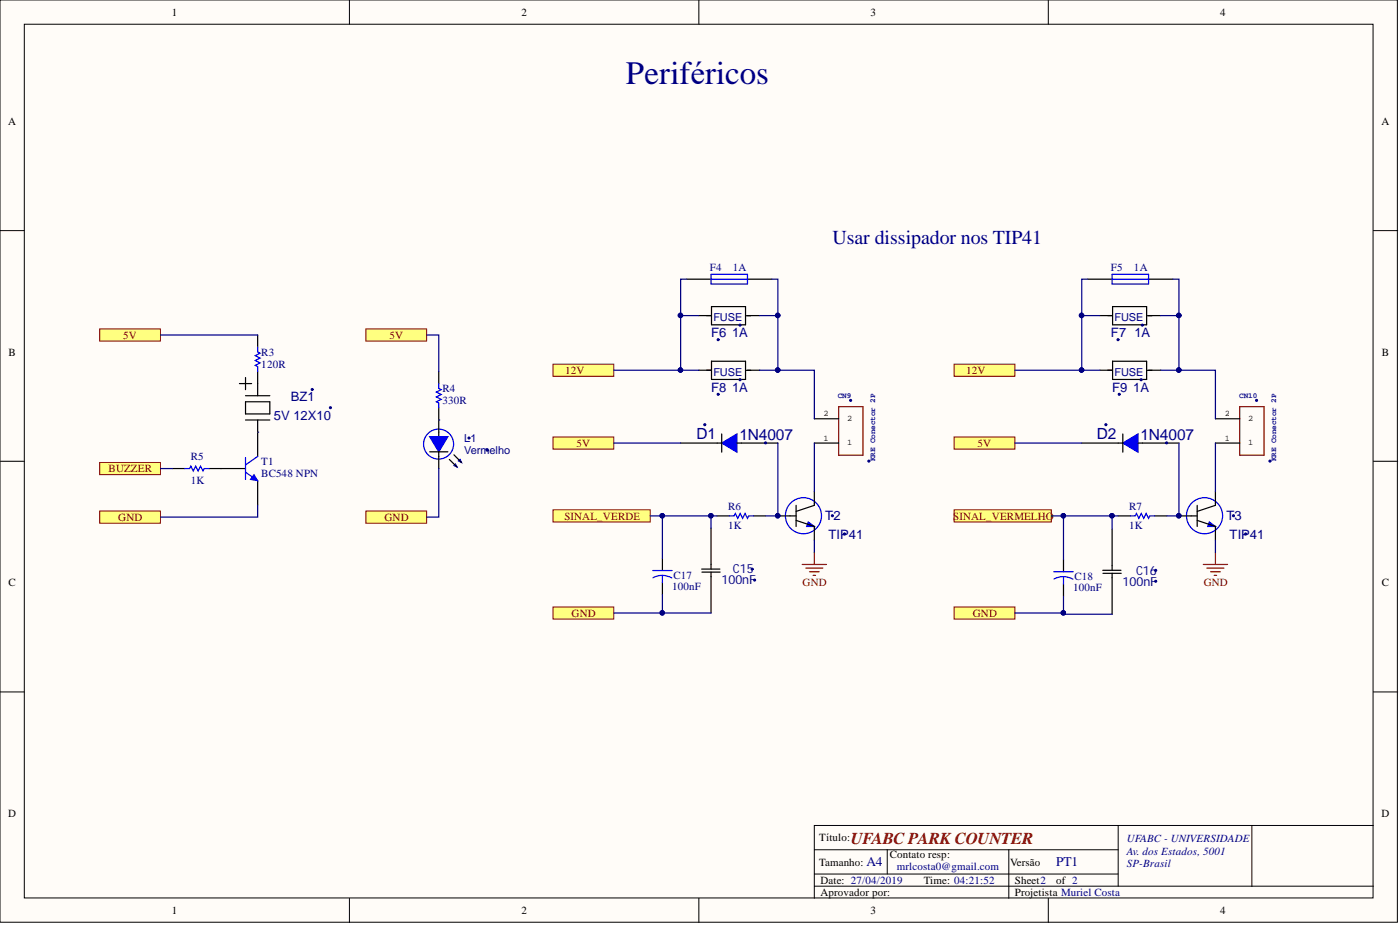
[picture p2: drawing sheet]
<svg xmlns="http://www.w3.org/2000/svg" width="292mm" height="193mm" viewBox="0 0 292 193" stroke-linecap="round" stroke-linejoin="round" font-family="sans-serif">
<defs><g id="words">
<text font-size="6.8" fill="#000080" x="130.6" y="17.5">Periféricos</text>
<text font-size="4.1" fill="#000080" x="173.7" y="51">Usar dissipador nos TIP41</text>
<text font-size="3.5" fill="#800000" x="177.5" y="176">UFABC PARK COUNTER</text>
<g font-size="3.2" fill="#000080">
<text x="145.3" y="91.5">D1</text>
<text x="154.3" y="91.8">1N4007</text>
<text x="228.8" y="91.5">D2</text>
<text x="238" y="91.8">1N4007</text>
</g>
<g font-size="2.8" fill="#000080">
<text x="180.8" y="180.7">A4</text>
<text x="220.4" y="180.7">PT1</text>
</g>
<g font-size="2.7" fill="#000080">
<text x="148.3" y="70.3">F6</text>
<text x="152.7" y="70.3">1A</text>
<text x="231.8" y="70.3">F7</text>
<text x="236.7" y="70.3">1A</text>
<text x="60.7" y="83.7">BZ1</text>
<text x="148.3" y="81.7">F8</text>
<text x="152.7" y="81.7">1A</text>
<text x="232" y="81.7">F9</text>
<text x="236.4" y="81.7">1A</text>
<text x="57.1" y="87.5">5V 12X10</text>
<text x="172.2" y="108.6">T2</text>
<text x="172.9" y="112.4">TIP41</text>
<text x="255.9" y="108.6">T3</text>
<text x="256.5" y="112.4">TIP41</text>
</g>
<g font-size="2.6" fill="#000080">
<text x="152.9" y="119.6">C15</text>
<text x="237" y="119.9">C16</text>
<text x="150.5" y="121.9">100nF</text>
<text x="234.2" y="122.1">100nF</text>
</g>
<g font-size="2.3">
<text x="35.8" y="3.3">1</text>
<text x="108.8" y="3.3">2</text>
<text x="181.7" y="3.3">3</text>
<text x="254.6" y="3.3">4</text>
<text x="1.7" y="26.1">A</text>
<text x="288.2" y="26.1">A</text>
<text x="1.8" y="74.2">B</text>
<text x="288.3" y="74.2">B</text>
<text x="1.8" y="122.3">C</text>
<text x="288.3" y="122.3">C</text>
<text x="1.7" y="170.4">D</text>
<text x="288.2" y="170.4">D</text>
<text x="170.9" y="175.5">Título:</text>
<text x="185.6" y="179">Contato resp:</text>
<text x="170.9" y="180.6">Tamanho:</text>
<text x="171.2" y="184.4">Date: 27/04/2019</text>
<text x="192.7" y="184.4">Time: 04:21:52</text>
<text x="210.7" y="180.6">Versão</text>
<text x="211.7" y="184.4">Sheet2</text>
<text x="220.4" y="184.4">of 2</text>
<text x="35.8" y="190.7">1</text>
<text x="108.8" y="190.7">2</text>
<text x="171.2" y="186.9">Aprovador por:</text>
<text x="181.7" y="190.7">3</text>
<text x="211.7" y="186.9">Projetista Muriel Costa</text>
<text x="254.6" y="190.7">4</text>
</g>
<g font-size="2.3" fill="#000080">
<text x="148.1" y="56.5">F4</text>
<text x="152.9" y="56.5">1A</text>
<text x="231.8" y="56.5">F5</text>
<text x="236.6" y="56.5">1A</text>
<text x="148.9" y="67">FUSE</text>
<text x="232.5" y="67">FUSE</text>
<text x="54.5" y="76.7">120R</text>
<text x="54.5" y="74.2">R3</text>
<text x="92.3" y="81.8">R4</text>
<text x="148.9" y="78.4">FUSE</text>
<text x="232.5" y="78.4">FUSE</text>
<text x="92.3" y="84.3">330R</text>
<text x="39.8" y="96">R5</text>
<text x="96.9" y="94.7">Vermelho</text>
<text x="96.9" y="92.2">L1</text>
<text x="39.8" y="101">1K</text>
<text x="54.5" y="97">T1</text>
<text x="54.5" y="99.5">BC548 NPN</text>
<text x="151.9" y="106.4">R6</text>
<text x="235.6" y="106.4">R7</text>
<text x="151.9" y="110.4">1K</text>
<text x="235.6" y="110.4">1K</text>
<text x="140.2" y="123.1">100nF</text>
<text x="140.5" y="120.8">C17</text>
<text x="223.9" y="123.3">100nF</text>
<text x="224.2" y="121">C18</text>
<text x="235.1" y="175.8">UFABC - UNIVERSIDADE</text>
<text x="235.1" y="178.3">Av. dos Estados, 5001</text>
<text x="187.1" y="181.6">mrlcosta0@gmail.com</text>
<text x="235.1" y="180.8">SP-Brasil</text>
</g>
<g font-size="2.3" fill="#800000">
<text x="25.7" y="70.7">5V</text>
<text x="81.2" y="70.7">5V</text>
<text x="117.9" y="78">12V</text>
<text x="201.6" y="78">12V</text>
<text x="120.3" y="93.2">5V</text>
<text x="204" y="93.2">5V</text>
<text x="22.7" y="98.5">BUZZER</text>
<text x="24.7" y="108.6">GND</text>
<text x="80.2" y="108.6">GND</text>
<text x="117.7" y="108.4">SINAL_VERDE</text>
<text x="198.9" y="108.4">SINAL_VERMELHO</text>
<text x="167.5" y="122.3">GND</text>
<text x="251.1" y="122.3">GND</text>
<text x="119.3" y="128.6">GND</text>
<text x="203" y="128.6">GND</text>
</g>
<g font-size="1.8">
<text x="171.8" y="86.9">2</text>
<text x="176.8" y="87.9">2</text>
<text x="255.5" y="86.9">2</text>
<text x="260.4" y="87.9">2</text>
<text x="171.8" y="91.9">1</text>
<text x="176.8" y="92.9">1</text>
<text x="255.5" y="91.9">1</text>
<text x="260.4" y="92.9">1</text>
</g>
<g font-size="1.6" fill="#000080">
<text x="174.8" y="83.1">CN9</text>
<text x="258.6" y="83.1">CN10</text>
<text x="182.6" y="96.2" transform="rotate(-90 182.6 96.2)">KRE Conector 2P</text>
<text x="266.3" y="96.2" transform="rotate(-90 266.3 96.2)">KRE Conector 2P</text>
</g>
</g></defs>
<g fill="#fffcf8" stroke="#000" stroke-width=".21">
<path d="M0 0h291.6v192.4h-291.6z"/>
<path d="M5.1 5.1h281.4v182.2h-281.4z"/>
</g>
<g fill="none" stroke="#000" stroke-width=".21">
<path d="M72.9 0v5.1M145.8 0v5.1M218.7 0v5.1M0 48.1h5.1M286.6 48.1h5M0 96.2h5.1M286.6 96.2h5M0 144.3h5.1M286.6 144.3h5M169.9 177.3h63.4M185.1 177.3v5M210.5 177.3v10.1"/>
<path d="M233.3 172.2v12.7M261.2 172.2h-91.3v15.2M286.6 172.2h-25.4v12.7M72.9 187.4v5.1M145.8 187.4v5.1M169.9 184.9h116.7M169.9 182.3h63.4M218.7 187.4v5.1"/>
</g>
<path d="M91.5 77.5v2.5M91.5 85.1v2.5" fill="none" stroke="#000" stroke-width=".25"/>
<path d="M91.5 80v1l.6 .3-1.1 .5 1.1 .5-1.1 .5 1.1 .5-1.1 .5 .5 .3v1" fill="none" stroke="#00f" stroke-width=".25"/>
<g fill="#ffff80" stroke="#800000" stroke-width=".21">
<path d="M76.3 68.6h12.7v2.6h-12.7z" fill-rule="evenodd"/>
<path d="M20.8 96.5h12.7v2.5h-12.7z" fill-rule="evenodd"/>
</g>
<path d="M36 97.7h2.5M43.6 97.7h7.6M53.8 90.2v5M53.8 100.3v5" fill="none" stroke="#000" stroke-width=".25"/>
<path d="M38.5 97.7h1.1l.2-.5 .5 1.1 .5-1.1 .5 1.1 .5-1.1 .5 1.1 .3-.6h1M51.2 98.5l2.6 1.8M51.2 95.5v4.5M53.8 95.2l-2.6 1.8" fill="none" stroke="#00f" stroke-width=".25"/>
<path d="M53 99l.8 1.3-1.6-.3z" fill="#00f"/>
<path d="M53 99l.8 1.3-1.6-.3z" fill="none" stroke="#00f" stroke-width=".21"/>
<g fill="#ffff80" stroke="#800000" stroke-width=".21">
<path d="M20.8 68.6h12.7v2.6h-12.7z" fill-rule="evenodd"/>
<path d="M20.8 106.6h12.7v2.5h-12.7z" fill-rule="evenodd"/>
</g>
<g fill="#000080" stroke="#000080" stroke-width=".21">
<circle cx="68.9" cy="85" r=".22"/>
<circle cx="65.1" cy="81.2" r=".22"/>
</g>
<path d="M51.2 78.8v2.5M53.8 69.9v2.5M53.8 77.5v5.1M50 80h2.5M51.2 82.6h5.1M51.2 87.6h5.1M51.2 83.8h5.1v2.6h-5.1zM53.8 87.6v2.6" fill="none" stroke="#000" stroke-width=".25"/>
<path d="M53.8 72.4v1l.5 .3-1 .5 1 .5-1 .5 1 .5-1 .5 .5 .3v1" fill="none" stroke="#00f" stroke-width=".25"/>
<path d="M76.3 106.6h12.7v2.5h-12.7z" fill-rule="evenodd" fill="#ffff80" stroke="#800000" stroke-width=".21"/>
<circle cx="91.5" cy="92.6" r="3.1" fill="none" stroke="#00f" stroke-width=".25"/>
<path d="M91.5 90.2v.9" fill="none" stroke="#000" stroke-width=".25"/>
<path d="M89.6 91.1h3.8l-1.9 3.2z" fill="#00f"/>
<path d="M89.6 91.1h3.8l-1.9 3.2z" fill="none" stroke="#00f" stroke-width=".25"/>
<path d="M95.7 96.2l.3-.4 .3 .7z" fill="#00f"/>
<path d="M95.7 96.2l.3-.4 .3 .7z" fill="none" stroke="#00f" stroke-width=".25"/>
<path d="M95 96.8l.3 .6-.6-.3z" fill="#00f"/>
<g fill="none" stroke="#00f" stroke-width=".25">
<path d="M95 96.8l.3 .6-.6-.3z"/>
<circle cx="251.3" cy="107.6" r="3.8"/>
</g>
<path d="M89.6 94.3h3.8M91.5 87.6v2.6M91.5 94.3v3.4M93.8 95.8l1.5 1.6M94.7 94.9l1.6 1.6M253.6 105.4l-3.8 1.3" fill="none" stroke="#000" stroke-width=".25"/>
<g fill="#000080" stroke="#000080" stroke-width=".21">
<circle cx="101.7" cy="93.9" r=".22"/>
<circle cx="97.8" cy="91.4" r=".22"/>
</g>
<path d="M252.3 108.9l1.3 .9h-1.6z" fill="#00f"/>
<path d="M252.3 108.9l1.3 .9h-1.6z" fill="none" stroke="#00f" stroke-width=".25"/>
<path d="M246 107.6h3.8M249.8 108.6l3.8 1.2v2.9M249.8 105.4v4.4M253.6 102.6v2.8" fill="none" stroke="#000" stroke-width=".25"/>
<g fill="#000080" stroke="#000080" stroke-width=".21">
<circle cx="259.9" cy="111.4" r=".22"/>
<circle cx="257.4" cy="107.6" r=".22"/>
</g>
<g fill="#ffff80" stroke="#800000" stroke-width=".21">
<path d="M199.1 76h12.6v2.5h-12.6z" fill-rule="evenodd"/>
<path d="M199.1 106.4h20.3v2.5h-20.3z" fill-rule="evenodd"/>
</g>
<g fill="none" stroke="#000" stroke-width=".25">
<path d="M227 58.2h5M239.6 58.2h5.1M229.5 65.8h2.6M229.5 77.2h2.6M232.1 64h7.1v3.8h-7.1zM232.1 75.4h7.1v3.8h-7.1M232.1 75.3v3.8M239.4 65.9h.9M239.6 65.8h2.6M242.2 77.2l-2.8 .1M253.6 92.4h5.1M253.6 87.4h5.1"/>
<path d="M169.9 105.4l-3.8 1.3M233.3 107.6h2.5M240.9 107.6h2.5"/>
</g>
<g fill="none" stroke="#00f" stroke-width=".25">
<path d="M232 57.2h7.6v2.1h-7.6zM232 58.2h7.6M235.8 107.6h1.1l.2-.5 .5 1 .5-1 .5 1 .5-1 .5 1 .3-.5h1"/>
<circle cx="167.6" cy="107.6" r="3.8"/>
</g>
<path d="M258.7 84.8h5v10.2h-5z" fill="none" stroke="#800000" stroke-width=".25"/>
<g fill="#000080" stroke="#000080" stroke-width=".21">
<circle cx="262.2" cy="83.5" r=".22"/>
<circle cx="265" cy="96.2" r=".22"/>
<circle cx="238.3" cy="67.8" r=".22"/>
<circle cx="233.3" cy="70.9" r=".22"/>
<circle cx="238.1" cy="79.2" r=".22"/>
<circle cx="233.5" cy="82.3" r=".22"/>
</g>
<path d="M168.6 108.9l1.3 .9h-1.6z" fill="#00f"/>
<path d="M168.6 108.9l1.3 .9h-1.6z" fill="none" stroke="#00f" stroke-width=".25"/>
<path d="M162.3 107.6h3.8M166.1 108.6l3.8 1.2v2.9M166.1 105.4v4.4M169.9 102.6v2.8" fill="none" stroke="#000" stroke-width=".25"/>
<g fill="#000080" stroke="#000080" stroke-width=".21">
<circle cx="176.2" cy="111.4" r=".22"/>
<circle cx="173.7" cy="107.6" r=".22"/>
</g>
<path d="M115.4 76h12.7v2.5h-12.7z" fill-rule="evenodd" fill="#ffff80" stroke="#800000" stroke-width=".21"/>
<g fill="none" stroke="#000" stroke-width=".25">
<path d="M143.3 58.2h5M156 58.2h5M145.8 65.8h2.6M145.8 77.2h2.6M148.5 64h7.1v3.8h-7.1zM148.5 75.4h7.1v3.8h-7.1M148.5 75.3v3.8M155.7 65.9h.9M156 65.8h2.5M158.5 77.2l-2.8 .1M169.9 92.4h5.1M169.9 87.4h5.1"/>
<path d="M149.6 107.6h2.6M157.2 107.6h2.6"/>
</g>
<path d="M148.3 57.2h7.7v2.1h-7.7zM148.3 58.2h7.7M152.2 107.6h1l.2-.5 .5 1 .5-1 .5 1 .5-1 .6 1 .2-.5h1" fill="none" stroke="#00f" stroke-width=".25"/>
<path d="M175 84.8h5v10.2h-5zM167.4 117.8h5M168.1 118.5h3.6M168.9 119.3h2M169.9 115.2v2.6M251.1 117.8h5M251.8 118.5h3.6M252.6 119.3h2M253.6 115.2v2.6M169.7 120h.5M253.3 120h.5" fill="none" stroke="#800000" stroke-width=".25"/>
<g fill="#000080" stroke="#000080" stroke-width=".21">
<circle cx="177.5" cy="83.5" r=".22"/>
<circle cx="181.3" cy="96.2" r=".22"/>
<circle cx="154.4" cy="67.8" r=".22"/>
<circle cx="149.8" cy="70.9" r=".22"/>
<circle cx="154.4" cy="79.2" r=".22"/>
<circle cx="149.8" cy="82.3" r=".22"/>
</g>
<path d="M150.6 92.4l3.2-1.9v3.8z" fill="#00f"/>
<path d="M150.6 92.4l3.2-1.9v3.8z" fill="none" stroke="#00f" stroke-width=".25"/>
<path d="M142 92.4h8.6M150.6 90.5v3.8M153.8 92.4h8.5" fill="none" stroke="#000" stroke-width=".25"/>
<g fill="#000080" stroke="#000080" stroke-width=".21">
<circle cx="159.7" cy="92.4" r=".22"/>
<circle cx="147" cy="88.6" r=".22"/>
</g>
<path d="M234.3 92.4l3.1-1.9v3.8z" fill="#00f"/>
<path d="M234.3 92.4l3.1-1.9v3.8z" fill="none" stroke="#00f" stroke-width=".25"/>
<path d="M225.7 92.4h8.6M234.3 90.5v3.8M237.4 92.4h8.6" fill="none" stroke="#000" stroke-width=".25"/>
<g fill="#000080" stroke="#000080" stroke-width=".21">
<circle cx="243.4" cy="92.4" r=".22"/>
<circle cx="230.7" cy="88.6" r=".22"/>
</g>
<g fill="#ffff80" stroke="#800000" stroke-width=".21">
<path d="M115.4 91.2h12.7v2.5h-12.7z" fill-rule="evenodd"/>
<path d="M199.1 91.2h12.6v2.5h-12.6z" fill-rule="evenodd"/>
<path d="M115.4 106.4h20.3v2.5h-20.3z" fill-rule="evenodd"/>
</g>
<path d="M138.2 116.5v2.5M146.4 118.7h3.8M146.4 119.4h3.9M148.3 110.2v8.5M148.3 119.4v8.5M221.9 116.7v2.6M230.1 119h3.8M230.1 119.6h3.8M232 110.4v8.6M232 119.6v8.5M138.2 121.6v2.5M221.9 121.8v2.5" fill="none" stroke="#000" stroke-width=".25"/>
<g fill="#000080" stroke="#000080" stroke-width=".21">
<circle cx="157.4" cy="121" r=".22"/>
<circle cx="156.9" cy="118.7" r=".22"/>
<circle cx="241.1" cy="121.3" r=".22"/>
<circle cx="241.1" cy="119" r=".22"/>
</g>
<path d="M136.2 119h4M219.9 119.3h4M138.2 120l1.2 .2 .8 .4M138.2 120l-1.2 .2-.8 .3M138.2 120v1.6M221.9 120.3l.8 .1 1.2 .4M221.9 120.3l-.8 .1-1.2 .4M221.9 120.3v1.5" fill="none" stroke="#00f" stroke-width=".25"/>
<g fill="#ffff80" stroke="#800000" stroke-width=".21">
<path d="M115.4 126.6h12.7v2.6h-12.7z" fill-rule="evenodd"/>
<path d="M199.1 126.6h12.6v2.6h-12.6z" fill-rule="evenodd"/>
</g>
<g fill="none" stroke="#000080" stroke-width=".25">
<path d="M143.3 58.2h-1.3v7.6M161 58.2h1.3v7.6M227 58.2h-1.3v7.6M244.7 58.2h1.3v7.6M33.5 69.9h20.3M89 69.9h2.5v7.6M128.1 77.2h13.9M145.8 65.8h-3.8v11.4h3.8M158.5 65.8h3.8v11.4M158.5 77.2h11.4v10.2M211.7 77.2h17.8M229.5 65.8h-3.8v11.4"/>
<path d="M242.2 65.8h3.8v11.4M242.2 77.2h11.4v10.2M33.5 97.7h2.5M53.8 90.2h.1M91.5 87.6h.1M91.5 97.7v10.2h-2.5M128.1 92.4h13.9M162.3 92.4v15.2h-2.5M169.9 92.4v10.2M211.7 92.4h14M246 92.4v15.2h-2.6M253.6 92.4v10.2"/>
<path d="M53.8 105.3v2.6h-20.3M135.7 107.6h13.9M138.2 107.6v8.9M148.3 107.6v2.6M169.9 112.7v2.5M219.4 107.6h13.9M221.9 107.6v9.1M232 107.6v2.8M253.6 112.7v2.5M128.1 127.9h10.1M138.2 124.1v3.8h10.1M211.7 127.9h10.2v.2h10.1"/>
<path d="M221.9 124.3v3.6"/>
</g>
<g fill="#000080" stroke="#000080" stroke-width=".21">
<circle cx="221.9" cy="107.6" r=".47"/>
<circle cx="232" cy="107.6" r=".47"/>
<circle cx="245.9" cy="107.6" r=".47"/>
<circle cx="245.9" cy="65.8" r=".47"/>
<circle cx="245.9" cy="77.2" r=".47"/>
<circle cx="225.7" cy="77.2" r=".47"/>
<circle cx="225.7" cy="65.8" r=".47"/>
<circle cx="138.2" cy="107.6" r=".47"/>
<circle cx="148.3" cy="107.6" r=".47"/>
<circle cx="162.3" cy="107.6" r=".47"/>
<circle cx="162.3" cy="65.8" r=".47"/>
<circle cx="162.3" cy="77.2" r=".47"/>
<circle cx="142" cy="65.8" r=".47"/>
<circle cx="138.2" cy="127.8" r=".47"/>
<circle cx="142" cy="77.2" r=".47"/>
<circle cx="221.9" cy="127.8" r=".47"/>
</g>
<use href="#words"/>
</svg>
